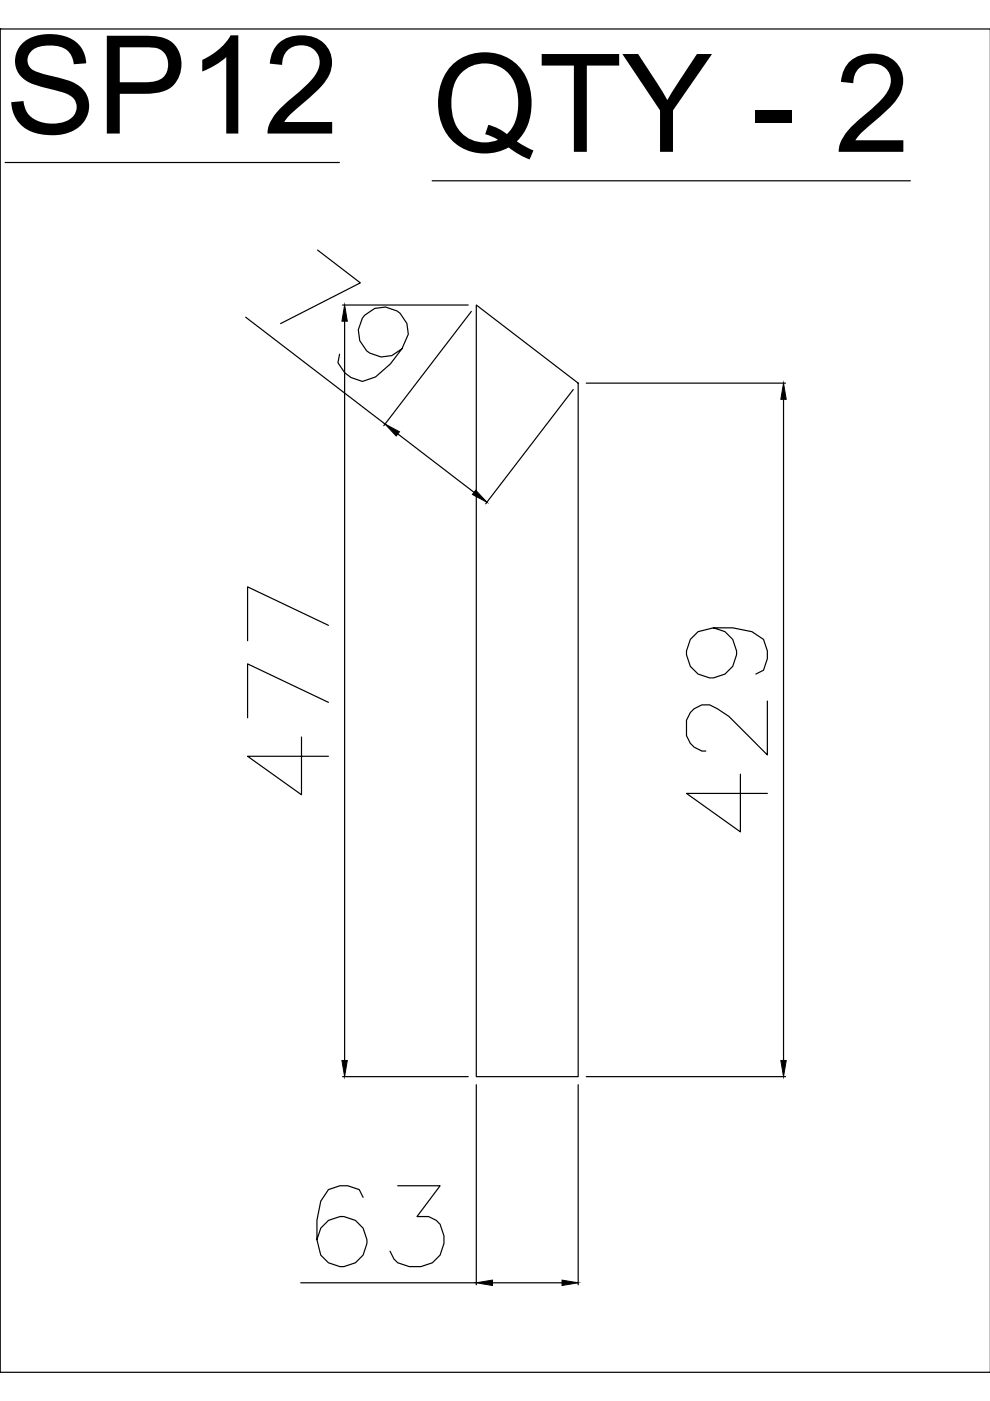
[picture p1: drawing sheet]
<svg xmlns="http://www.w3.org/2000/svg" width="210mm" height="297mm" viewBox="0 0 210 297" stroke-linecap="round" stroke-linejoin="round" font-family="sans-serif">
<defs><g id="words">
<text font-size="29" x="1.1" y="28.3">SP12 QTY - 2</text>
</g></defs>
<!-- layer: 0 -->
<g fill="none" stroke="#000" stroke-width=".25">
<path d="M0 6.1h.1M0 6.1v284.9h210M0 6.1v284.9M0 6.1h210M1.1 34.5h70.9M91.6 38.3h101.4M67.3 53l9.1 7-16.9 8.6M52.1 67.3l29.5 22.6M72.6 64.7h26.7M73.1 68.1v156.7M85.2 73.9a5.3 5.3 0 0 1-7.5 .5l-1.4-2.2-.3-2.3 .8-2.4 .5-.7a5.3 5.3 0 0 1 7.5-.4l1.5 2.2 .3 2.3-1.4 3-2.4 3.3-3.2 2.7-2.8 1-2.4-.9-1.3-1-1.5-2.1 .4-1.8M99.9 66l-18.5 24.3"/>
<path d="M101 64.7l21.6 16.5v147.1h-21.6zM84.3 92l16.2 12.4M121.5 82.6l-18.5 24.2M124.3 81.2h42.2M166.1 84.7v140.1M69.6 132.6l-17.1-8.2v11.5M151.3 133.1a5.3 5.3 0 0 1 4.9 5.7l-.8 2.5a5.3 5.3 0 0 1-9 0l-.8-2.5v-.8l.8-2.4 1.6-1.7 3.3-.8h4.1l4 .8 2.5 1.7 .8 2.4v1.6l-.8 2.5-1.6 .8M63.9 156.3v12.2l-11.4-8.2h17.1M69.6 148.9l-17.1-8.1v11.4M162.7 148.6v11.5l-8.2-8.2-2.4-1.6a4.1 4.1 0 0 0-6.5 2.4v3.3a4.3 4.3 0 0 0 4 3.2M157 164.1v12.3l-11.4-8.2h17.1M72.6 228.3h26.7"/>
<path d="M101 230v42.4M122.6 230v42.4M124.3 228.3h42.2M77 253.9l-.8-1.7-2.5-.8h-1.6l-2.5 .8-1.6 2.5-.8 4v4.1l.8 3.3a5.3 5.3 0 0 0 9 0l.8-2.5a5.3 5.3 0 0 0-4.9-5.7 5.3 5.3 0 0 0-5.7 4.9M84.3 251.4h9l-4.9 6.5h2.5l1.6 .8 .8 .9a6.2 6.2 0 0 1-1.6 8.1l-2.5 .8h-2.4l-2.5-.8-.8-.8-.8-1.6M63.8 272h37.2M104.4 272h14.8"/>
</g>
<path d="M73.1 64.7l.5 3.4h-1.1zM81.6 89.9l3.1 1.6-.7 .9zM166.1 81.2l.6 3.5h-1.1zM100.9 103.9l2.3 2.6-3-1.7zM72.5 224.8h1.1l-.5 3.5zM165.6 224.8h1.1l-.6 3.5zM101 272l3.4-.6v1.1zM119.2 271.4l3.4 .6-3.4 .5z" fill="#000" stroke="#000" stroke-width=".21"/>
<use href="#words"/>
</svg>
